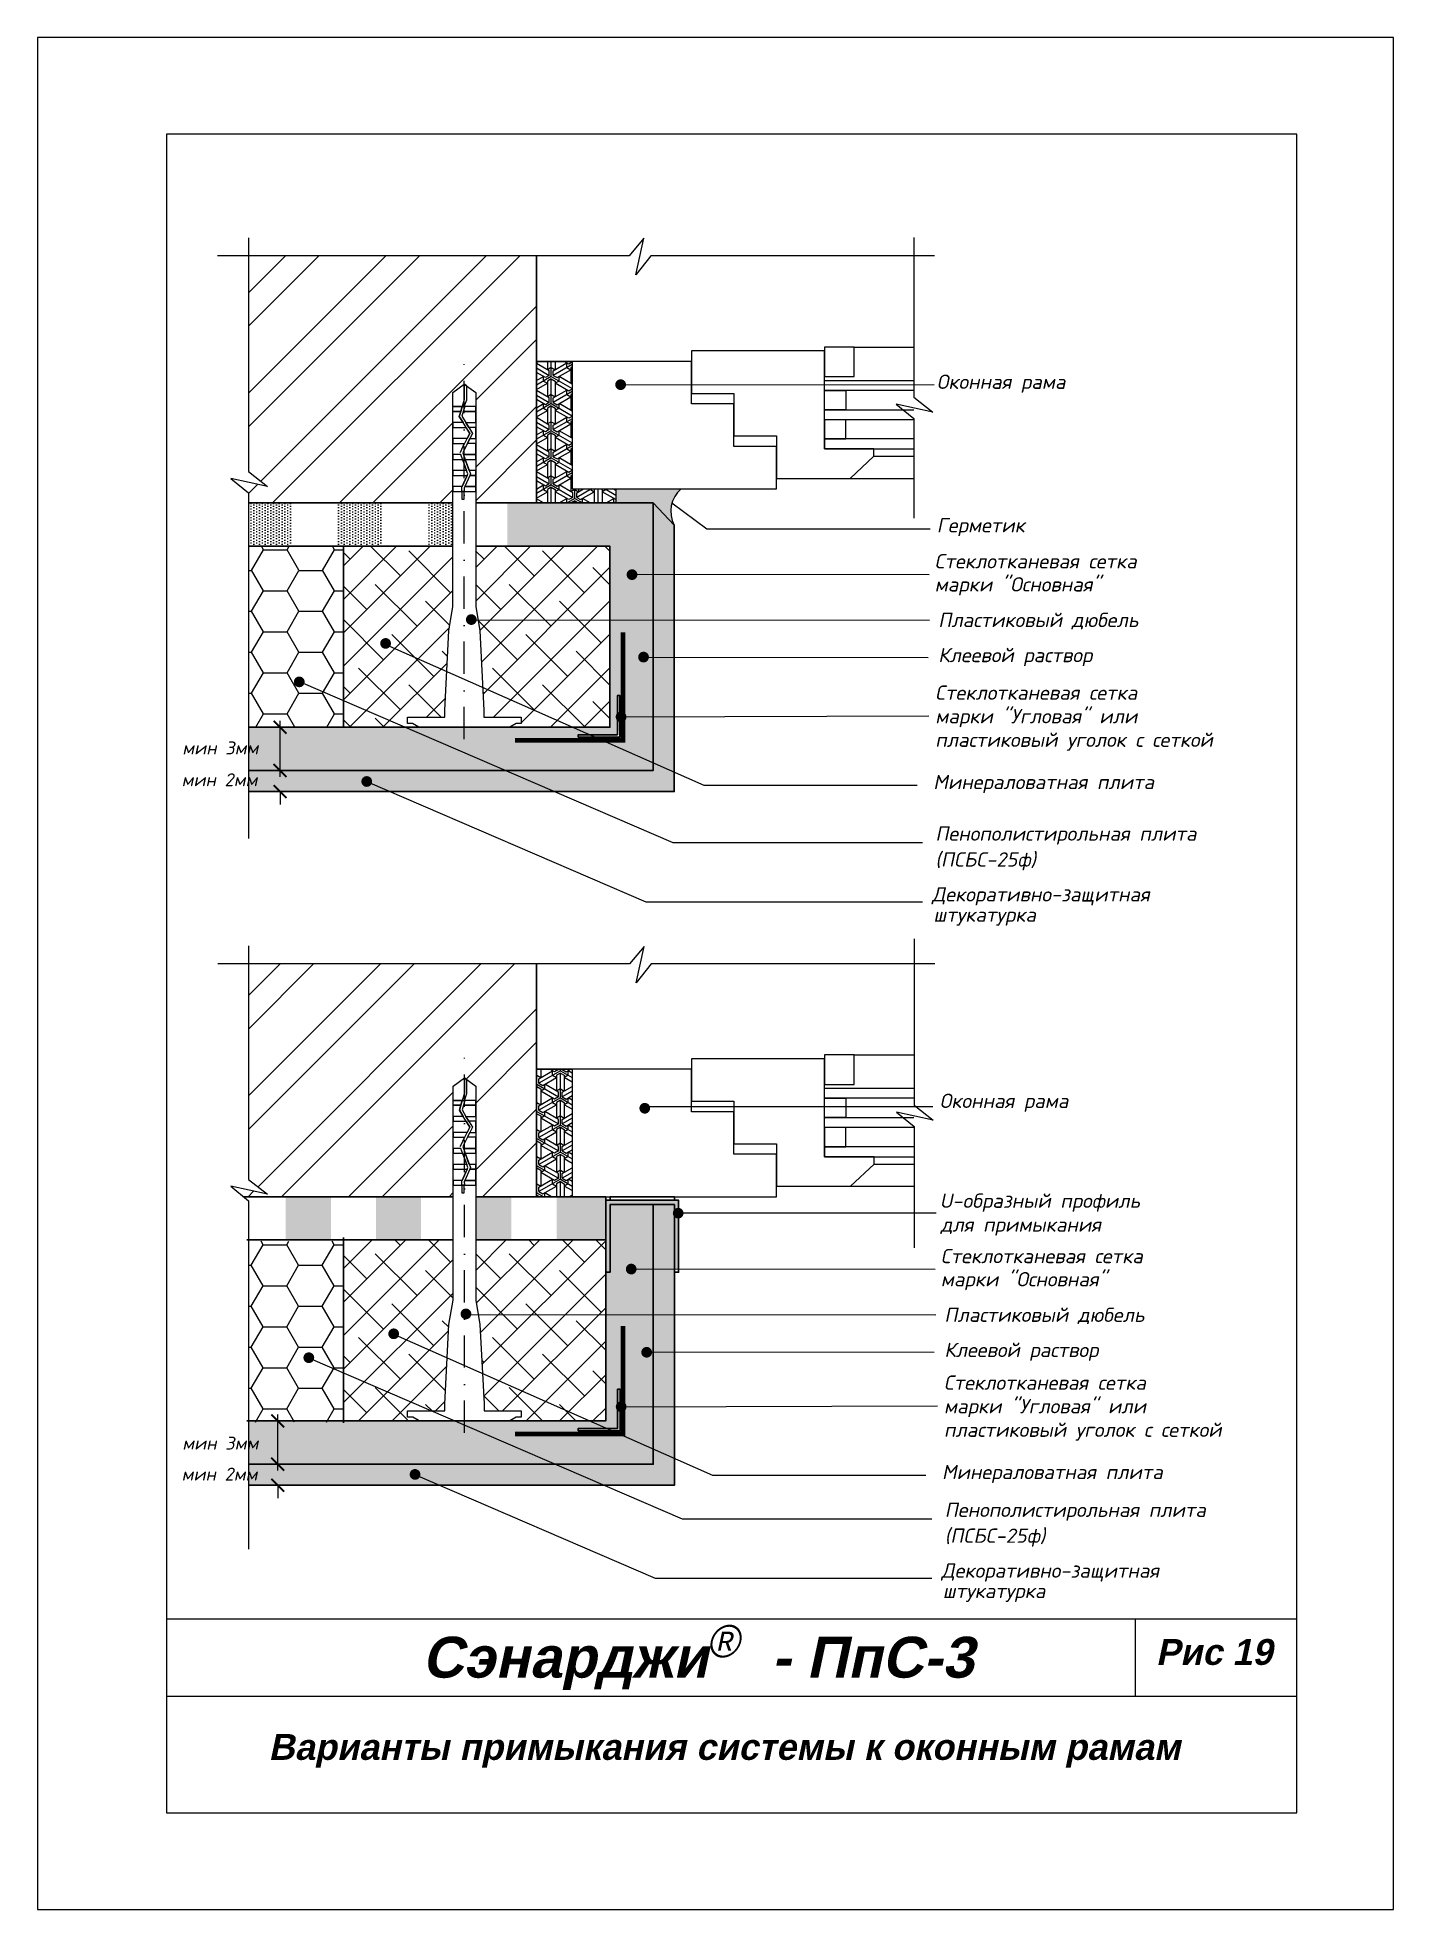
# Model space of a CAD drawing. Header units: inches. Extents: x 47 to 4151, y -1120 to 1902.
# Drawn here: x 1726.8 to 1936.8, y 1282.8 to 1572.8 of the extents above; entities that cross this region are included whole.
import ezdxf

# ---------------------------------------------------------------- set-up
doc = ezdxf.new("R2010")
doc.units = ezdxf.units.IN
doc.header["$LTSCALE"] = 10
doc.header["$MEASUREMENT"] = 0
doc.linetypes.add('DASHDOT', pattern=[1, 0.5, -0.25, 0, -0.25])
doc.linetypes.add('HIDDEN', pattern=[0.375, 0.25, -0.125])
doc.layers.add('dim', color=160, linetype='Continuous', lineweight=15)
doc.layers.add('Layer1', color=108, linetype='Continuous', lineweight=30)
for name, color, linetype in [('DUBEL', 142, 'Continuous'), ('hatch', 240, 'Continuous'), ('ndp', 242, 'Continuous'), ('ramka', 248, 'Continuous'), ('wind', 82, 'Continuous')]:
    doc.layers.add(name, color=color, linetype=linetype)
doc.layers.add('list', color=5, linetype='Continuous', plot=False)
doc.styles.add('ndp', font='ARIALBD.TTF', dxfattribs={"oblique": 12})
doc.styles.add('style2', font='romans.shx', dxfattribs={"oblique": 12})
doc.dimstyles.new('1', dxfattribs={"dimtxt": 2, "dimasz": 2, "dimexe": 1, "dimexo": 0.7, "dimgap": 2, "dimtad": 0, "dimtih": 1, "dimtoh": 1, "dimdec": 4, "dimzin": 0, "dimdsep": 46, "dimtxsty": 'style2', "dimblk": 'ARCHTICK', "dimcen": 1.5, "dimdle": 1, "dimadec": 0, "dimazin": 0, "dimtfac": 1, "dimtdec": 4, "dimtofl": 0, "dimtmove": 0, "dimatfit": 2, "dimldrblk": 'DOTSMALL', "dimfxl": 1, "dimtolj": 1, "dimtzin": 0, "dimarcsym": 0})
pattern_1 = [(270, (2231.97504, 2500.9926), (0.4375, -0.21875), [0, -0.4375])]
pattern_2 = [(45, (1679.352, 1344.2267), (-2.59221, 2.59221), []), (135, (1679.352, 1344.2267), (-7.776626, 2.59221), [9.16484, -5.4989])]
pattern_3 = [(45, (1679.352, 1344.227), (-7.77663, 7.77663), []), (45, (1684.536, 1344.227), (-7.7766, 7.7766), [])]
pattern_4 = [(270, (2346.13794, 2391.34757), (0.4375, -0.21875), [0, -0.4375])]

msp = doc.modelspace()

# ---------------------------------------------------------------- texts
at = {"layer": 'ndp', "oblique": 12}
for s, height, style, p in [('Оконная рама', 2.21386006, 'style2', (1866.105563, 1518.377335)), ('Герметик', 2.2138601, 'style2', (1866.105563, 1496.159419)), ('Стеклотканевая сетка', 2.21386006, 'style2', (1865.780172, 1490.576129)), ('марки "Основная"', 2.21386006, 'style2', (1865.780172, 1486.991784)), ('Пластиковый дюбель', 2.21386006, 'style2', (1866.335112, 1481.482098)), ('Клеевой раствор', 2.21386006, 'style2', (1866.335112, 1476.039941)), ('Стеклотканевая сетка', 2.21386006, 'style2', (1865.868747, 1470.221533)), ('марки "Угловая" или', 2.21386006, 'style2', (1865.868747, 1466.570907)), ('пластиковый уголок с сеткой', 2.21386006, 'style2', (1865.868747, 1462.920281)), ('Минераловатная плита', 2.21386006, 'style2', (1865.566683, 1456.375214)), ('Пенополистирольная плита', 2.21386006, 'style2', (1865.889428, 1448.390056)), ('(ПСБС-25ф)', 2.2138601, 'style2', (1865.889428, 1444.379807)), ('Декоративно-защитная', 2.21386006, 'style2', (1865.362234, 1438.975706)), ('штукатурка', 2.2138601, 'style2', (1865.589004, 1435.828359)), ('Оконная рама', 2.21386006, 'style2', (1866.558511, 1406.986192)), ('U-образный профиль ', 2.21386006, 'style2', (1866.558511, 1391.513647)), ('для примыкания', 2.21386006, 'style2', (1866.700244, 1387.823786)), ('Стеклотканевая сетка', 2.21386006, 'style2', (1866.725752, 1382.942263)), ('марки "Основная"', 2.21386006, 'style2', (1866.725752, 1379.357918)), ('Пластиковый дюбель', 2.21386006, 'style2', (1867.280693, 1373.848232)), ('Клеевой раствор', 2.21386006, 'style2', (1867.280693, 1368.406076)), ('Стеклотканевая сетка', 2.21386006, 'style2', (1867.215217, 1363.339579)), ('марки "Угловая" или', 2.21386006, 'style2', (1867.215217, 1359.688953)), ('пластиковый уголок с сеткой', 2.21386006, 'style2', (1867.215217, 1356.038328)), ('Минераловатная плита', 2.21386006, 'style2', (1866.913152, 1349.493261)), ('Пенополистирольная плита', 2.21386006, 'style2', (1867.339698, 1343.63745)), ('(ПСБС-25ф)', 2.2138601, 'style2', (1867.339698, 1339.627201)), ('Декоративно-защитная', 2.21386006, 'style2', (1866.812504, 1334.2231)), ('штукатурка', 2.2138601, 'style2', (1867.039274, 1331.075752)), ('Сэнарджи    - ПпС-3', 6.33260053, 'ndp', (1786.423232, 1318.743224)), ('Рис 19', 4, 'ndp', (1900.049942, 1320.720938)), ('Варианты примыкания системы к оконным рамам', 4, 'ndp', (1762.631129, 1306.004865))]:
    msp.add_text(s, height=height, dxfattribs=dict(at, style=style)).set_placement(p)
at = {"layer": 'ndp', "insert": (1830.486035, 1326.882309), "char_height": 5, "attachment_point": 1, "style": 'style2'}
msp.add_mtext('{\\fCentury Gothic|b0|i0|c204|p32;®}', dxfattribs=at)

# ---------------------------------------------------------------- blocks, each defined once
blk = doc.blocks.new('_ArchTick')
at = {"layer": 'DUBEL', "color": 0, "const_width": 0.15}
blk.add_lwpolyline([(-0.5, -0.5), (0.5, 0.5)], dxfattribs=at)
blk = doc.blocks.new('*D208')
at = {"layer": 'Defpoints', "color": 0}
for p in [(1764.42, 1465.97), (1765.53, 1465.97), (1766.08, 1459.27)]:
    blk.add_point(p, dxfattribs=at)
at = {"layer": 'dim', "color": 0, "lineweight": -2}
for p, q in [((1764.83, 1465.97), (1763.42, 1465.97)), ((1764.42, 1458.27), (1764.42, 1466.97)), ((1765.38, 1459.27), (1763.42, 1459.27))]:
    blk.add_line(p, q, dxfattribs=at)
at = {"layer": 'dim', "color": 0, "lineweight": -2, "xscale": 2, "yscale": 2, "zscale": 2}
for p, rotation in [((1764.42, 1465.97), 90), ((1764.42, 1459.27), 270)]:
    blk.add_blockref('_ArchTick', p, dxfattribs=dict(at, rotation=rotation))
at = {"layer": 'dim', "color": 0, "insert": (1755.17, 1462.76), "char_height": 2, "attachment_point": 5, "style": 'style2'}
blk.add_mtext('\\A1;{\\fRomanS|b0|i0|c204|p2;мин 3мм}', dxfattribs=at)
blk = doc.blocks.new('_DotSmall')
at = {"layer": 'DUBEL', "color": 0, "const_width": 0.5}
blk.add_lwpolyline([(-0.0625, 0, 1), (0.0625, 0, 1)], format="xyb", close=True, dxfattribs=at)
blk = doc.blocks.new('*D209')
at = {"layer": 'Defpoints', "color": 0}
for p in [(1766.08, 1459.27), (1764.42, 1456.01), (1766.19, 1456.01)]:
    blk.add_point(p, dxfattribs=at)
at = {"layer": 'dim', "color": 0, "lineweight": -2}
for p, q in [((1765.38, 1459.27), (1763.42, 1459.27)), ((1764.42, 1459.27), (1764.42, 1461.27)), ((1765.49, 1456.01), (1763.42, 1456.01)), ((1764.42, 1456.01), (1764.42, 1454.01))]:
    blk.add_line(p, q, dxfattribs=at)
at = {"layer": 'dim', "color": 0, "lineweight": -2, "xscale": 2, "yscale": 2, "zscale": 2}
for p, rotation in [((1764.42, 1459.27), 270), ((1764.42, 1456.01), 90)]:
    blk.add_blockref('_ArchTick', p, dxfattribs=dict(at, rotation=rotation))
at = {"layer": 'dim', "color": 0, "insert": (1755.04, 1457.83), "char_height": 2, "attachment_point": 5, "style": 'style2'}
blk.add_mtext('\\A1;{\\fRomanS|b0|i0|c204|p2;мин 2мм}', dxfattribs=at)
blk = doc.blocks.new('*D210')
at = {"layer": 'Defpoints', "color": 0}
for p in [(1764.05, 1358.51), (1765.15, 1358.51), (1765.71, 1351.81)]:
    blk.add_point(p, dxfattribs=at)
at = {"layer": 'dim', "color": 0, "lineweight": -2}
for p, q in [((1764.45, 1358.51), (1763.05, 1358.51)), ((1764.05, 1350.81), (1764.05, 1359.51)), ((1765.01, 1351.81), (1763.05, 1351.81))]:
    blk.add_line(p, q, dxfattribs=at)
at = {"layer": 'dim', "color": 0, "lineweight": -2, "xscale": 2, "yscale": 2, "zscale": 2}
for p, rotation in [((1764.05, 1358.51), 90), ((1764.05, 1351.81), 270)]:
    blk.add_blockref('_ArchTick', p, dxfattribs=dict(at, rotation=rotation))
at = {"layer": 'dim', "color": 0, "insert": (1755.17, 1355.07), "char_height": 2, "attachment_point": 5, "style": 'style2'}
blk.add_mtext('\\A1;{\\fRomanS|b0|i0|c204|p2;мин 3мм}', dxfattribs=at)
blk = doc.blocks.new('*D211')
at = {"layer": 'Defpoints', "color": 0}
for p in [(1765.71, 1351.81), (1764.05, 1348.55), (1765.82, 1348.55)]:
    blk.add_point(p, dxfattribs=at)
at = {"layer": 'dim', "color": 0, "lineweight": -2}
for p, q in [((1765.01, 1351.81), (1763.05, 1351.81)), ((1764.05, 1351.81), (1764.05, 1353.81)), ((1765.12, 1348.55), (1763.05, 1348.55)), ((1764.05, 1348.55), (1764.05, 1346.55))]:
    blk.add_line(p, q, dxfattribs=at)
at = {"layer": 'dim', "color": 0, "lineweight": -2, "xscale": 2, "yscale": 2, "zscale": 2}
for p, rotation in [((1764.05, 1351.81), 270), ((1764.05, 1348.55), 90)]:
    blk.add_blockref('_ArchTick', p, dxfattribs=dict(at, rotation=rotation))
at = {"layer": 'dim', "color": 0, "insert": (1755.04, 1350.27), "char_height": 2, "attachment_point": 5, "style": 'style2'}
blk.add_mtext('\\A1;{\\fRomanS|b0|i0|c204|p2;мин 2мм}', dxfattribs=at)

# ---------------------------------------------------------------- dimensions: what is measured, and where the dimension line sits
at = {"layer": 'dim'}
for base, p1, p2, text, picture, middle in [((1764.424968, 1465.968723), (1766.078236, 1459.270525), (1765.527745, 1465.968723), '{\\fRomanS|b0|i0|c204|p2;мин 3мм}', '*D208', (1755.171654, 1462.757438)), ((1764.424968, 1456.009978), (1766.078236, 1459.270525), (1766.188454, 1456.009978), '{\\fRomanS|b0|i0|c204|p2;мин 2мм}', '*D209', (1755.041689, 1457.828802)), ((1764.052018, 1358.506415), (1765.705285, 1351.808217), (1765.154794, 1358.506415), '{\\fRomanS|b0|i0|c204|p2;мин 3мм}', '*D210', (1755.171654, 1355.065662)), ((1764.052018, 1348.54767), (1765.705285, 1351.808217), (1765.815503, 1348.54767), '{\\fRomanS|b0|i0|c204|p2;мин 2мм}', '*D211', (1755.041689, 1350.26672))]:
    dim = msp.add_linear_dim(base=base, p1=p1, p2=p2, angle=270, text=text, dimstyle='1', override={"dimtmove": 2}, dxfattribs=at)
    dim.commit()
    dim.dimension.update_dxf_attribs({"geometry": picture, "text_midpoint": middle, "dimtype": 160})

# ---------------------------------------------------------------- hatches: boundary and pattern name
at = {"layer": 'dim'}
msp.add_hatch(color=1, dxfattribs=at).paths.add_polyline_path([(1826.142225, 1392.690599), (1814.853589, 1392.690599), (1814.853589, 1381.540357), (1815.518535, 1381.540357), (1815.518535, 1392.025654), (1825.47728, 1392.025654), (1825.47728, 1382.039163), (1826.142225, 1382.038509), (1826.142225, 1390.282641, -0.0446592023), (1826.068515, 1390.276044, -1), (1826.068515, 1391.106241, -0.0446592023), (1826.142225, 1391.099645)])
at = {"layer": 'hatch'}
h = msp.add_hatch(dxfattribs=at)
h.set_pattern_fill('ANSI32', color=256, scale=29.327494, style=0)
h.set_pattern_definition(pattern_3)
h.paths.add_polyline_path([(1791.191215, 1500.703383), (1791.191215, 1502.502277), (1791.191215, 1503.237548), (1791.191215, 1504.981312), (1791.191215, 1505.716582), (1791.191215, 1507.460346), (1791.191215, 1508.195617), (1791.191215, 1509.939381), (1791.191215, 1510.674651), (1791.191215, 1512.418416), (1791.191215, 1513.153686), (1791.191215, 1514.89745), (1791.191215, 1515.63272), (1791.191215, 1517.828229), (1792.948988, 1519.095199), (1793.322114, 1518.826256), (1794.70676, 1517.828229), (1794.70676, 1515.63272), (1794.70676, 1513.153686), (1794.70676, 1512.418416), (1794.70676, 1510.674651), (1794.70676, 1509.939381), (1794.70676, 1507.460346), (1794.70676, 1505.716582), (1794.70676, 1503.237548), (1794.70676, 1502.502277), (1794.70676, 1500.703383), (1804.110981, 1500.703383), (1804.110981, 1522.640905), (1804.110981, 1538.997213), (1759.511623, 1538.997213), (1759.511623, 1505.573639), (1762.45061, 1503.257368), (1756.788091, 1504.495515), (1759.511623, 1502.257328), (1759.511623, 1500.703383)])
h = msp.add_hatch(dxfattribs=at)
h.set_pattern_fill('ESCHER', color=256, scale=3.5, angle=-90, style=0)
h.set_pattern_definition([(330, (2231.975, 2500.9926), (-9e-10, 4.2), [3.85, -0.35]), (90, (2231.975, 2500.9926), (-3.637307, -2.1), [3.85, -0.35]), (210, (2231.975, 2500.9926), (-9e-10, -4.2), [3.85, -0.35]), (330, (2231.975, 2500.6426), (-9e-10, 4.2), [0.7, -3.5]), (210, (2231.975, 2500.6426), (-9e-10, -4.2), [0.7, -3.5]), (330, (2232.278, 2501.1676), (-9e-10, 4.2), [0.7, -3.5]), (90, (2232.278, 2501.1676), (-3.637307, -2.1), [0.7, -3.5]), (210, (2231.672, 2501.1676), (-9e-10, -4.2), [0.7, -3.5]), (90, (2231.672, 2501.1676), (-3.637307, -2.1), [0.7, -3.5]), (330, (2231.975, 2502.3926), (-9e-10, 4.2), [0.7, -3.5]), (210, (2231.975, 2502.3926), (-9e-10, -4.2), [0.7, -3.5]), (330, (2230.7626, 2500.2926), (-9e-10, 4.2), [0.7, -3.5]), (90, (2230.7626, 2500.2926), (-3.637307, -2.1), [0.7, -3.5]), (210, (2233.1875, 2500.2926), (-9e-10, -4.2), [0.7, -3.5]), (90, (2233.1875, 2500.2926), (-3.637307, -2.1), [0.7, -3.5]), (270, (2232.5813, 2500.2926), (3.637307, 2.1), [2.45, -1.75]), (270, (2231.3688, 2500.2926), (3.637307, 2.1), [2.45, -1.75]), (30, (2232.8844, 2500.8176), (9e-10, 4.2), [2.45, -1.75]), (30, (2232.278, 2501.8676), (9e-10, 4.2), [2.45, -1.75]), (150, (2231.672, 2501.8676), (-3.637307, -2.1), [2.45, -1.75]), (150, (2231.0657, 2500.8176), (-3.637307, -2.1), [2.45, -1.75])])
h.paths.add_polyline_path([(1816.391232, 1500.703383), (1816.391232, 1502.886096), (1809.645864, 1502.886096), (1809.645864, 1522.640905), (1804.110981, 1522.640905), (1804.110981, 1500.703383)])
msp.add_hatch(color=256, dxfattribs=at).paths.add_polyline_path([(1825.459994, 1497.276066, -0.35513336), (1826.525643, 1502.886096), (1816.391232, 1502.886096), (1816.391232, 1500.703383), (1822.199447, 1500.703383)])
h = msp.add_hatch(dxfattribs=at)
h.set_pattern_fill('DOTS', color=256, scale=7, angle=-90, style=0)
h.set_pattern_definition(pattern_1)
h.paths.add_polyline_path([(1822.199447, 1459.270525), (1822.199447, 1500.703383), (1799.635631, 1500.703383), (1799.635631, 1494.005185), (1815.501249, 1494.005185), (1815.501249, 1465.968723), (1793.071275, 1465.968723), (1759.511623, 1465.968723), (1759.511623, 1459.270525)])
h.paths.add_polyline_path([(1810.587788, 1464.429498), (1810.587788, 1464.814305), (1816.655668, 1464.814305), (1816.655668, 1470.882185), (1817.040474, 1470.882185), (1817.040474, 1464.429498)], flags=16)
h = msp.add_hatch(dxfattribs=at)
h.set_pattern_fill('AR-CONC', color=256, scale=0.293275, angle=-90, style=0)
h.set_pattern_definition([(320, (2231.975, 2500.9926), (-0.1840363, -2.1035444), [0.2199562, -2.4195183]), (265, (2231.975, 2500.9926), (2.205991, 0.406923), [0.175965, -1.9356146]), (10.4514, (2231.9597, 2500.8173), (2.0219534, -1.696623), [0.186934, -2.056274]), (316.1842, (2232.5616, 2500.9926), (-0.485426, -3.1299506), [0.329934, -3.629277]), (6.6356, (2232.521, 2500.7318), (2.856844, -2.7411315), [0.280401, -3.084411]), (261.1842, (2232.5616, 2500.9926), (2.856846, -2.741129), [0.263947, -2.903422]), (291, (2232.415, 2500.6993), (-1.1807803, -1.7505788), [0.2199562, -2.4195183]), (236, (2232.415, 2500.6993), (2.1266834, -0.713583), [0.175965, -1.9356146]), (341.4514, (2232.3165, 2500.5534), (0.945901, -2.4641624), [0.186934, -2.056274]), (307.5, (2231.975, 2500.9926), (0.97629425, -0.0356618), [0, -1.9121526, 0, -1.9649421, 0, -1.9429465]), (277.5, (2231.975, 2500.9926), (1.1567107, -0.771517), [0, -1.1203103, 0, -1.8681614, 0, -0.7405192]), (237.5, (2231.975, 2501.6466), (-0.0661478, -1.56556743), [0, -0.7331874, 0, -2.2875445, 0, -3.0353956]), (227.5, (2231.975, 2501.9399), (0.2935828, -1.7103389), [0, -0.9531436, 0, -1.5191642, 0, -2.1555708])])
h.paths.add_polyline_path([(1825.459994, 1497.276066), (1822.199447, 1500.703383), (1822.199447, 1459.270525), (1759.511623, 1459.270525), (1759.511623, 1456.009978), (1825.459994, 1456.009978)])
h = msp.add_hatch(dxfattribs=at)
h.set_pattern_fill('DOTS', color=256, scale=7, angle=-90, style=0)
h.set_pattern_definition(pattern_1)
h.paths.add_polyline_path([(1791.191215, 1494.005185), (1791.191215, 1500.703383), (1787.050457, 1500.703383), (1787.050457, 1494.005185)])
h.paths.add_polyline_path([(1780.063568, 1494.005185), (1780.063568, 1500.703383), (1773.076679, 1500.703383), (1773.076679, 1494.005185)])
h.paths.add_polyline_path([(1766.08979, 1494.005185), (1766.08979, 1500.703383), (1759.511623, 1500.703383), (1759.511623, 1494.005185)])
h = msp.add_hatch(dxfattribs=at)
h.set_pattern_fill('HONEY', color=1, scale=29.327494, style=0)
h.set_pattern_definition([(0, (1679.352, 1344.2267), (5.498905, 3.174794), [3.66594, -7.33187]), (120, (1679.352, 1344.2267), (-5.498905, 3.174794), [3.66594, -7.33187]), (60, (1679.352, 1344.2267), (1e-08, 6.34959), [-7.33187, 3.66594])])
h.paths.add_polyline_path([(1774.242192, 1494.005185), (1759.511623, 1494.005185), (1759.511623, 1465.968723), (1774.242192, 1465.968723), (1774.242192, 1470.089882), (1767.788768, 1472.873185, -0.3293194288), (1767.391996, 1472.580067, -1), (1767.391996, 1473.410264, -0.5045292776), (1767.788768, 1472.873185), (1774.242192, 1470.089882)])
h = msp.add_hatch(dxfattribs=at)
h.set_pattern_fill('ANSI38', color=256, scale=29.327494, style=0)
h.set_pattern_definition(pattern_2)
h.paths.add_polyline_path([(1774.242192, 1465.968723), (1784.14675, 1465.968723), (1784.14675, 1467.526194), (1789.854908, 1467.526194), (1790.553764, 1480.918248), (1791.191215, 1484.65738), (1791.191215, 1494.005185), (1774.242192, 1494.005185)])
h.paths.add_polyline_path([(1796.043067, 1467.526194), (1801.751225, 1467.526194), (1801.751225, 1465.968723), (1815.501249, 1465.968723), (1815.501249, 1494.005185), (1799.635631, 1494.005185), (1794.70676, 1494.005185), (1794.70676, 1484.65738), (1795.344211, 1480.918248)])
h = msp.add_hatch(dxfattribs=at)
h.set_pattern_fill('ANSI32', color=256, scale=29.327494, style=0)
h.set_pattern_definition(pattern_3)
h.paths.add_polyline_path([(1791.208501, 1393.241075), (1791.208501, 1395.039969), (1791.208501, 1395.775239), (1791.208501, 1397.519004), (1791.208501, 1398.254274), (1791.208501, 1399.998038), (1791.208501, 1400.733309), (1791.208501, 1402.477073), (1791.208501, 1403.212343), (1791.208501, 1404.956107), (1791.208501, 1405.691378), (1791.208501, 1407.435142), (1791.208501, 1408.170412), (1791.208501, 1410.365921), (1792.966273, 1411.632891), (1793.339399, 1411.363948), (1794.724046, 1410.365921), (1794.724046, 1408.170412), (1794.724046, 1405.691378), (1794.724046, 1404.956107), (1794.724046, 1403.212343), (1794.724046, 1402.477073), (1794.724046, 1399.998038), (1794.724046, 1398.254274), (1794.724046, 1395.775239), (1794.724046, 1395.039969), (1794.724046, 1393.241075), (1804.128266, 1393.241075), (1804.128266, 1412.995883), (1804.128266, 1429.352192), (1759.528908, 1429.352192), (1759.528908, 1395.928617), (1762.467896, 1393.612346), (1756.805376, 1394.850494), (1758.763793, 1393.241075)])
h = msp.add_hatch(dxfattribs=at)
h.set_pattern_fill('ESCHER', color=256, scale=3.5, angle=-90, style=0)
h.set_pattern_definition([(330, (2346.138, 2391.3476), (-9e-10, 4.2), [3.85, -0.35]), (90, (2346.138, 2391.3476), (-3.637307, -2.1), [3.85, -0.35]), (210, (2346.138, 2391.3476), (-9e-10, -4.2), [3.85, -0.35]), (330, (2346.138, 2390.9976), (-9e-10, 4.2), [0.7, -3.5]), (210, (2346.138, 2390.9976), (-9e-10, -4.2), [0.7, -3.5]), (330, (2346.441, 2391.5226), (-9e-10, 4.2), [0.7, -3.5]), (90, (2346.441, 2391.5226), (-3.637307, -2.1), [0.7, -3.5]), (210, (2345.835, 2391.5226), (-9e-10, -4.2), [0.7, -3.5]), (90, (2345.835, 2391.5226), (-3.637307, -2.1), [0.7, -3.5]), (330, (2346.138, 2392.7476), (-9e-10, 4.2), [0.7, -3.5]), (210, (2346.138, 2392.7476), (-9e-10, -4.2), [0.7, -3.5]), (330, (2344.9255, 2390.6476), (-9e-10, 4.2), [0.7, -3.5]), (90, (2344.9255, 2390.6476), (-3.637307, -2.1), [0.7, -3.5]), (210, (2347.3504, 2390.6476), (-9e-10, -4.2), [0.7, -3.5]), (90, (2347.3504, 2390.6476), (-3.637307, -2.1), [0.7, -3.5]), (270, (2346.744, 2390.6476), (3.637307, 2.1), [2.45, -1.75]), (270, (2345.5317, 2390.6476), (3.637307, 2.1), [2.45, -1.75]), (30, (2347.0473, 2391.1726), (9e-10, 4.2), [2.45, -1.75]), (30, (2346.441, 2392.2226), (9e-10, 4.2), [2.45, -1.75]), (150, (2345.835, 2392.2226), (-3.637307, -2.1), [2.45, -1.75]), (150, (2345.2286, 2391.1726), (-3.637307, -2.1), [2.45, -1.75])])
h.paths.add_polyline_path([(1809.663149, 1412.995883), (1804.128266, 1412.995883), (1804.128266, 1393.241075), (1809.663149, 1393.241075)])
h = msp.add_hatch(dxfattribs=at)
h.set_pattern_fill('DOTS', color=256, scale=7, angle=-90, style=0)
h.set_pattern_definition(pattern_4)
h.paths.add_polyline_path([(1818.867634, 1355.157316), (1818.867634, 1392.025654), (1815.518535, 1392.025654), (1815.518535, 1381.540357), (1814.853589, 1381.540357), (1814.853589, 1358.506415), (1793.088561, 1358.506415), (1759.528908, 1358.506415), (1759.528908, 1355.157316)])
h.paths.add_polyline_path([(1810.605073, 1356.96719), (1810.605073, 1357.351996), (1816.672953, 1357.351996), (1816.672953, 1363.419877), (1817.057759, 1363.419877), (1817.057759, 1356.96719)], flags=17)
h.paths.add_polyline_path([(1822.216733, 1351.808217), (1822.216733, 1392.025654), (1818.867634, 1392.025654), (1818.867634, 1355.157316), (1759.528908, 1355.157316), (1759.528908, 1351.808217)])
h = msp.add_hatch(dxfattribs=at)
h.set_pattern_fill('AR-CONC', color=256, scale=0.293275, angle=-90, style=0)
h.set_pattern_definition([(320, (2346.138, 2391.3476), (-0.1840363, -2.1035444), [0.2199562, -2.4195183]), (265, (2346.138, 2391.3476), (2.205991, 0.406923), [0.175965, -1.9356146]), (10.4514, (2346.1226, 2391.1723), (2.0219534, -1.696623), [0.186934, -2.056274]), (316.1842, (2346.7245, 2391.3476), (-0.485426, -3.1299506), [0.329934, -3.629277]), (6.6356, (2346.684, 2391.0867), (2.8568436, -2.7411315), [0.280401, -3.084411]), (261.1842, (2346.7245, 2391.3476), (2.856846, -2.741129), [0.2639474, -2.903422]), (291, (2346.5778, 2391.0543), (-1.1807803, -1.7505788), [0.2199562, -2.4195183]), (236, (2346.5778, 2391.0543), (2.1266834, -0.713583), [0.175965, -1.9356146]), (341.4514, (2346.4794, 2390.9084), (0.945901, -2.4641624), [0.186934, -2.056274]), (307.5, (2346.1379, 2391.3476), (0.97629425, -0.0356618), [0, -1.9121526, 0, -1.9649421, 0, -1.9429465]), (277.5, (2346.1379, 2391.3476), (1.1567107, -0.771517), [0, -1.1203103, 0, -1.8681614, 0, -0.7405192]), (237.5, (2346.1379, 2392.0016), (-0.0661478, -1.56556743), [0, -0.7331874, 0, -2.2875445, 0, -3.0353956]), (227.5, (2346.138, 2392.2948), (0.2935828, -1.7103389), [0, -0.9531436, 0, -1.5191642, 0, -2.1555708])])
h.paths.add_polyline_path([(1825.47728, 1348.54767), (1825.47728, 1391.18139), (1825.47728, 1392.025654), (1822.216733, 1392.025654), (1822.216733, 1351.808217), (1759.528908, 1351.808217), (1759.528908, 1348.54767)])
h = msp.add_hatch(dxfattribs=at)
h.set_pattern_fill('DOTS', color=256, scale=7, angle=-90, style=0)
h.set_pattern_definition(pattern_4)
h.paths.add_polyline_path([(1814.853589, 1386.542877), (1814.853589, 1392.690599), (1814.853589, 1393.241075), (1807.225712, 1393.241075), (1807.225712, 1386.542877)])
h.paths.add_polyline_path([(1800.238823, 1386.542877), (1800.238823, 1393.241075), (1794.724046, 1393.241075), (1794.724046, 1386.542877)])
h.paths.add_polyline_path([(1786.265045, 1386.542877), (1786.265045, 1393.241075), (1779.278156, 1393.241075), (1779.278156, 1386.542877)])
h.paths.add_polyline_path([(1772.291267, 1386.542877), (1772.291267, 1393.241075), (1765.304378, 1393.241075), (1765.304378, 1386.542877)])
h = msp.add_hatch(dxfattribs=at)
h.set_pattern_fill('HONEY', color=1, scale=29.327494, style=0)
h.set_pattern_definition([(0, (1679.3033, 1236.5792), (5.498905, 3.174794), [3.66594, -7.33187]), (120, (1679.3033, 1236.5792), (-5.498905, 3.174794), [3.66594, -7.33187]), (60, (1679.3033, 1236.5792), (1e-08, 6.34959), [-7.33187, 3.66594])])
h.paths.add_polyline_path([(1774.193613, 1386.357646), (1759.463044, 1386.357646), (1759.463044, 1358.321184), (1774.193613, 1358.321184), (1774.193613, 1362.442343), (1767.740189, 1365.225646, -0.3293194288), (1767.343417, 1364.932528, -1), (1767.343417, 1365.762725, -0.5045292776), (1767.740189, 1365.225646), (1774.193613, 1362.442343)])
h = msp.add_hatch(dxfattribs=at)
h.set_pattern_fill('ANSI38', color=256, scale=29.327494, style=0)
h.set_pattern_definition(pattern_2)
h.paths.add_polyline_path([(1796.060352, 1360.063886), (1801.76851, 1360.063886), (1801.76851, 1358.506415), (1814.853589, 1358.506415), (1814.853589, 1381.540357), (1814.853589, 1386.542877), (1794.724046, 1386.542877), (1794.724046, 1377.195072), (1795.361497, 1373.45594)])
h.paths.add_polyline_path([(1774.259477, 1358.506415), (1784.164036, 1358.506415), (1784.164036, 1360.063886), (1789.872194, 1360.063886), (1790.571049, 1373.45594), (1791.208501, 1377.195072), (1791.208501, 1386.542877), (1774.259477, 1386.542877)])
at = {"layer": 'Layer1'}
h = msp.add_hatch(color=256, dxfattribs=at)
h.paths.add_polyline_path([(1816.838078, 1465.428105, -0.1280229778), (1817.040474, 1465.375419), (1817.040474, 1470.882185), (1816.655668, 1470.882185), (1816.655668, 1465.385878, -0.1142364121)])
h.paths.add_polyline_path([(1817.040474, 1464.429498), (1817.040474, 1464.553939), (1817.005536, 1464.633184, -0.104186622), (1816.838078, 1464.597907, -0.2745093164), (1816.473627, 1464.814305), (1810.587788, 1464.814305), (1810.587788, 1464.429498)])
msp.add_hatch(color=256, dxfattribs=at).paths.add_polyline_path([(1810.605073, 1356.96719), (1810.605073, 1357.351996), (1816.672953, 1357.351996), (1816.672953, 1363.419877), (1817.057759, 1363.419877), (1817.057759, 1356.96719)])

# ---------------------------------------------------------------- linework, layer by layer
at = {"layer": 'DUBEL', "linetype": 'DASHDOT'}
for p, q in [((1792.948988, 1464.126075), (1792.948988, 1523.164494)), ((1792.966273, 1356.663767), (1792.966273, 1415.702186))]:
    msp.add_line(p, q, dxfattribs=at)
at = {"layer": 'DUBEL'}
for points in [[(1795.987125, 1468.598205), (1795.987125, 1467.526194), (1801.751225, 1467.526194), (1801.751225, 1466.562914), (1800.957068, 1466.562914), (1799.973682, 1465.968723), (1785.924293, 1465.968723), (1784.940907, 1466.562914), (1784.14675, 1466.562914), (1784.14675, 1467.526194), (1789.910851, 1467.526194), (1789.910851, 1468.598205), (1790.553764, 1480.918248), (1791.191215, 1484.65738), (1791.191215, 1502.502277), (1792.557509, 1502.502277), (1792.557509, 1501.284662), (1792.930635, 1501.284662), (1792.930635, 1502.502277), (1792.557509, 1502.502277), (1794.70676, 1502.502277), (1794.70676, 1503.237548), (1793.00532, 1503.237548), (1792.930635, 1503.070913), (1792.948988, 1502.502277), (1792.557509, 1502.502277), (1792.557509, 1503.150706), (1792.596431, 1503.237548), (1791.191215, 1503.237548), (1791.191215, 1502.502277), (1791.191215, 1504.981312), (1793.377978, 1504.981312), (1792.596431, 1503.237548), (1793.489435, 1505.229992), (1793.311036, 1505.716582), (1791.191215, 1505.716582), (1791.191215, 1504.981312), (1791.191215, 1507.460346), (1792.671717, 1507.460346), (1793.311036, 1505.716582), (1792.402143, 1508.195617), (1791.191215, 1508.195617), (1791.191215, 1507.460346), (1791.191215, 1509.939381), (1792.948988, 1509.939381), (1792.289815, 1508.501995), (1793.390195, 1510.674651), (1791.191215, 1510.674651), (1791.191215, 1509.939381), (1791.191215, 1512.418416), (1792.948988, 1512.418416), (1793.205573, 1512.418416), (1793.79314, 1511.47025), (1793.390195, 1510.674651), (1793.79314, 1511.47025), (1792.749935, 1513.153686), (1791.191215, 1513.153686), (1791.191215, 1512.418416), (1791.191215, 1514.89745), (1792.405693, 1514.89745), (1792.167924, 1514.092887), (1792.749935, 1513.153686), (1792.167924, 1514.092887), (1792.405693, 1514.89745), (1791.191215, 1514.89745), (1791.191215, 1515.63272), (1792.622984, 1515.63272), (1792.405693, 1514.89745), (1792.622984, 1515.63272), (1791.191215, 1515.63272), (1791.191215, 1517.828229), (1792.948988, 1519.095199), (1792.948988, 1516.735853), (1792.622984, 1515.63272), (1792.948988, 1515.63272), (1793.322114, 1516.681873), (1793.322114, 1518.826256), (1792.948988, 1519.095199), (1794.70676, 1517.828229), (1794.70676, 1515.63272), (1793.012063, 1515.63272), (1792.794772, 1514.89745), (1794.70676, 1514.89745), (1792.948988, 1514.89745), (1792.794772, 1514.89745), (1792.57311, 1514.14739), (1793.188896, 1513.153686), (1794.70676, 1513.153686), (1794.70676, 1515.63272), (1794.70676, 1512.418416), (1793.644534, 1512.418416), (1793.188896, 1513.153686), (1794.220705, 1511.488639), (1793.808447, 1510.674651), (1794.70676, 1510.674651), (1794.70676, 1512.418416), (1794.70676, 1509.939381), (1793.436057, 1509.939381), (1793.808447, 1510.674651), (1792.695979, 1508.478127), (1793.06913, 1507.460346), (1794.70676, 1507.460346), (1794.70676, 1509.939381), (1794.70676, 1508.195617), (1792.948988, 1508.195617), (1792.799556, 1508.195617), (1794.70676, 1508.195617), (1794.70676, 1505.716582), (1793.708449, 1505.716582), (1793.06913, 1507.460346), (1793.892012, 1505.215908), (1793.786867, 1504.981312), (1794.70676, 1504.981312), (1793.786867, 1504.981312), (1793.00532, 1503.237548), (1794.70676, 1503.237548), (1794.70676, 1505.716582), (1794.70676, 1502.502277), (1794.70676, 1484.65738), (1795.344211, 1480.918248), (1795.987125, 1468.598205)], [(1796.00441, 1361.135897), (1796.00441, 1360.063886), (1801.76851, 1360.063886), (1801.76851, 1359.100605), (1800.974354, 1359.100605), (1799.990968, 1358.506415), (1785.941578, 1358.506415), (1784.958193, 1359.100605), (1784.164036, 1359.100605), (1784.164036, 1360.063886), (1789.928136, 1360.063886), (1789.928136, 1361.135897), (1790.571049, 1373.45594), (1791.208501, 1377.195072), (1791.208501, 1395.039969), (1792.574795, 1395.039969), (1792.574795, 1393.822354), (1792.947921, 1393.822354), (1792.947921, 1395.039969), (1792.574795, 1395.039969), (1794.724046, 1395.039969), (1794.724046, 1395.775239), (1793.022606, 1395.775239), (1792.947921, 1395.608605), (1792.966273, 1395.039969), (1792.574795, 1395.039969), (1792.574795, 1395.688397), (1792.613717, 1395.775239), (1791.208501, 1395.775239), (1791.208501, 1395.039969), (1791.208501, 1397.519004), (1793.395264, 1397.519004), (1792.613717, 1395.775239), (1793.506721, 1397.767683), (1793.328321, 1398.254274), (1791.208501, 1398.254274), (1791.208501, 1397.519004), (1791.208501, 1399.998038), (1792.689002, 1399.998038), (1793.328321, 1398.254274), (1792.419429, 1400.733309), (1791.208501, 1400.733309), (1791.208501, 1399.998038), (1791.208501, 1402.477073), (1792.966273, 1402.477073), (1792.307101, 1401.039687), (1793.40748, 1403.212343), (1791.208501, 1403.212343), (1791.208501, 1402.477073), (1791.208501, 1404.956107), (1792.966273, 1404.956107), (1793.222859, 1404.956107), (1793.810425, 1404.007942), (1793.40748, 1403.212343), (1793.810425, 1404.007942), (1792.767221, 1405.691378), (1791.208501, 1405.691378), (1791.208501, 1404.956107), (1791.208501, 1407.435142), (1792.422979, 1407.435142), (1792.18521, 1406.630578), (1792.767221, 1405.691378), (1792.18521, 1406.630578), (1792.422979, 1407.435142), (1791.208501, 1407.435142), (1791.208501, 1408.170412), (1792.64027, 1408.170412), (1792.422979, 1407.435142), (1792.64027, 1408.170412), (1791.208501, 1408.170412), (1791.208501, 1410.365921), (1792.966273, 1411.632891), (1792.966273, 1409.273545), (1792.64027, 1408.170412), (1792.966273, 1408.170412), (1793.339399, 1409.219564), (1793.339399, 1411.363948), (1792.966273, 1411.632891), (1794.724046, 1410.365921), (1794.724046, 1408.170412), (1793.029348, 1408.170412), (1792.812057, 1407.435142), (1794.724046, 1407.435142), (1792.966273, 1407.435142), (1792.812057, 1407.435142), (1792.590395, 1406.685082), (1793.206182, 1405.691378), (1794.724046, 1405.691378), (1794.724046, 1408.170412), (1794.724046, 1404.956107), (1793.66182, 1404.956107), (1793.206182, 1405.691378), (1794.237991, 1404.026331), (1793.825733, 1403.212343), (1794.724046, 1403.212343), (1794.724046, 1404.956107), (1794.724046, 1402.477073), (1793.453342, 1402.477073), (1793.825733, 1403.212343), (1792.713265, 1401.015819), (1793.086415, 1399.998038), (1794.724046, 1399.998038), (1794.724046, 1402.477073), (1794.724046, 1400.733309), (1792.966273, 1400.733309), (1792.816842, 1400.733309), (1794.724046, 1400.733309), (1794.724046, 1398.254274), (1793.725734, 1398.254274), (1793.086415, 1399.998038), (1793.909297, 1397.7536), (1793.804153, 1397.519004), (1794.724046, 1397.519004), (1793.804153, 1397.519004), (1793.022606, 1395.775239), (1794.724046, 1395.775239), (1794.724046, 1398.254274), (1794.724046, 1395.039969), (1794.724046, 1377.195072), (1795.361497, 1373.45594), (1796.00441, 1361.135897)]]:
    msp.add_lwpolyline(points, close=True, dxfattribs=at)
at = {"layer": 'DUBEL', "linetype": 'HIDDEN', "const_width": 1.10693}
for points in [[(1800.248622, 1497.354284), (1818.850348, 1497.354284), (1818.850348, 1462.619624), (1759.511623, 1462.619624)], [(1818.867634, 1392.025654), (1818.867634, 1355.157316), (1759.528908, 1355.157316)]]:
    msp.add_lwpolyline(points, dxfattribs=at)
at = {"layer": 'hatch'}
msp.add_line((1816.391232, 1502.886096), (1816.391232, 1500.703383), dxfattribs=at)
for points in [[(1865.754804, 1538.997213), (1821.807892, 1538.997213), (1819.491621, 1536.058225), (1820.729768, 1541.720745), (1818.491581, 1538.997213), (1754.720262, 1538.997213)], [(1759.511623, 1541.772337), (1759.511623, 1505.573639), (1762.45061, 1503.257368), (1756.788091, 1504.495515), (1759.511623, 1502.257328), (1759.511623, 1448.705572)], [(1862.558827, 1541.838912), (1862.558827, 1517.111113), (1865.497815, 1514.794842), (1859.835295, 1516.03299), (1862.558827, 1513.794802), (1862.558827, 1498.361637)], [(1862.613672, 1433.209316), (1862.613672, 1407.411547), (1865.55266, 1405.095276), (1859.89014, 1406.333424), (1862.613672, 1404.095236), (1862.613672, 1385.297933)], [(1865.809649, 1429.297647), (1821.862737, 1429.297647), (1819.546466, 1426.358659), (1820.784614, 1432.021179), (1818.546426, 1429.297647), (1754.775107, 1429.297647)], [(1759.528908, 1432.127316), (1759.528908, 1395.928617), (1762.467896, 1393.612346), (1756.805376, 1394.850494), (1759.528908, 1392.612306), (1759.528908, 1338.625462)]]:
    msp.add_lwpolyline(points, dxfattribs=at)
msp.add_arc((1829.443983, 1499.425518), 4.526843, 130.14126807, 208.34785939, dxfattribs=at)
at = {"layer": 'Layer1'}
for p, q in [((1804.110981, 1538.997213), (1804.110981, 1522.640905)), ((1804.110981, 1500.703383), (1804.110981, 1522.640905)), ((1804.110981, 1522.640905), (1809.645864, 1522.640905)), ((1759.511623, 1500.703383), (1791.191215, 1500.703383)), ((1794.70676, 1500.703383), (1822.199447, 1500.703383)), ((1825.459994, 1497.276066), (1822.199447, 1500.703383)), ((1759.511623, 1494.005185), (1791.191215, 1494.005185)), ((1774.242192, 1465.968723), (1774.242192, 1494.005185)), ((1794.70676, 1494.005185), (1799.635631, 1494.005185)), ((1793.071275, 1465.968723), (1759.511623, 1465.968723)), ((1804.128266, 1429.352192), (1804.128266, 1412.995883)), ((1804.128266, 1393.241075), (1804.128266, 1412.995883)), ((1804.128266, 1412.995883), (1809.663149, 1412.995883)), ((1758.763793, 1393.241075), (1791.208501, 1393.241075)), ((1794.724046, 1393.241075), (1814.853589, 1393.241075)), ((1814.853589, 1392.690599), (1814.853589, 1393.241075)), ((1759.270458, 1386.542877), (1791.208501, 1386.542877)), ((1774.259477, 1358.220113), (1774.259477, 1386.929295)), ((1794.724046, 1386.542877), (1814.853589, 1386.542877)), ((1793.088561, 1358.506415), (1759.270458, 1358.506415))]:
    msp.add_line(p, q, dxfattribs=at)
for points in [[(1822.199447, 1500.703383), (1822.199447, 1459.270525), (1759.511623, 1459.270525)], [(1825.459994, 1497.276066), (1825.459994, 1456.009978), (1759.511623, 1456.009978)], [(1799.635631, 1494.005185), (1815.501249, 1494.005185), (1815.501249, 1465.968723), (1793.071275, 1465.968723)], [(1822.216733, 1392.025654), (1822.216733, 1351.808217), (1759.528908, 1351.808217)], [(1825.47728, 1392.025654), (1825.47728, 1381.540357), (1826.142225, 1381.540357), (1826.142225, 1392.690599), (1814.853589, 1392.690599), (1814.853589, 1381.540357), (1815.518535, 1381.540357), (1815.518535, 1392.025654), (1825.47728, 1392.025654)], [(1825.47728, 1391.18139), (1825.47728, 1348.54767), (1759.528908, 1348.54767)], [(1814.853589, 1381.540357), (1814.853589, 1358.506415), (1793.088561, 1358.506415)]]:
    msp.add_lwpolyline(points, dxfattribs=at)
at = {"layer": 'Layer1', "linetype": 'HIDDEN'}
for points in [[(1800.790004, 1463.954017, 0.707696, 0.707696, 0), (1817.515955, 1463.954017, 0.707696, 0.707696, 0), (1817.515955, 1480.679968, 0.707696, 0.707696, 0)], [(1800.80729, 1356.491709, 0.707696, 0.707696, 0), (1817.533241, 1356.491709, 0.707696, 0.707696, 0), (1817.533241, 1373.21766, 0.707696, 0.707696, 0)]]:
    msp.add_lwpolyline(points, format="xyseb", dxfattribs=at)
at = {"layer": 'Layer1'}
for points in [[(1810.587788, 1464.429498), (1810.587788, 1464.814305), (1816.655668, 1464.814305), (1816.655668, 1470.882185), (1817.040474, 1470.882185), (1817.040474, 1464.429498)], [(1825.47728, 1392.690599), (1825.47728, 1393.241075), (1815.518535, 1393.241075), (1815.518535, 1392.690599)], [(1810.605073, 1356.96719), (1810.605073, 1357.351996), (1816.672953, 1357.351996), (1816.672953, 1363.419877), (1817.057759, 1363.419877), (1817.057759, 1356.96719)]]:
    msp.add_lwpolyline(points, close=True, dxfattribs=at)
at = {"layer": 'list'}
msp.add_lwpolyline([(1726.846562, 1282.818887), (1936.846562, 1282.818887), (1936.846562, 1572.818887), (1726.846562, 1572.818887)], close=True, dxfattribs=at)
at = {"layer": 'ndp'}
for p, q in [((1817.157118, 1519.031819), (1865.688827, 1519.049377)), ((1825.105678, 1500.718351), (1830.487866, 1496.678572)), ((1830.487866, 1496.678572), (1865.065592, 1496.689288)), ((1819.045536, 1489.679442), (1864.916783, 1489.633332)), ((1794.650354, 1482.621852), (1864.996531, 1482.575742)), ((1780.879004, 1478.739092), (1830.054806, 1456.967895)), ((1820.798279, 1476.840679), (1864.771438, 1476.794569)), ((1767.649991, 1472.933038), (1825.213984, 1448.106216)), ((1817.497336, 1467.568115), (1864.886508, 1467.72306)), ((1777.979005, 1457.490229), (1821.040322, 1438.909263)), ((1830.054806, 1456.967895), (1863.090543, 1456.967895)), ((1825.213984, 1448.106216), (1863.889778, 1448.106216)), ((1821.040322, 1438.909263), (1863.901912, 1438.909263)), ((1820.989973, 1407.197707), (1865.497825, 1407.208422)), ((1826.288527, 1390.73681), (1866.011172, 1390.747526)), ((1818.95222, 1382.045577), (1865.862364, 1381.999466)), ((1793.347675, 1374.987986), (1865.942112, 1374.941876)), ((1782.225474, 1371.857139), (1831.401276, 1350.085941)), ((1821.74386, 1369.206813), (1865.717019, 1369.160703)), ((1769.100261, 1368.180432), (1826.664254, 1343.35361)), ((1817.114832, 1360.686162), (1866.232978, 1360.841107)), ((1785.390757, 1350.168889), (1822.490592, 1334.156657)), ((1831.401276, 1350.085941), (1864.437013, 1350.085941)), ((1826.664254, 1343.35361), (1865.340048, 1343.35361)), ((1822.490592, 1334.156657), (1865.352182, 1334.156657))]:
    msp.add_line(p, q, dxfattribs=at)
at = {"layer": 'ndp', "const_width": 0.830198}
for points in [[(1817.157118, 1519.446918, 1), (1817.157118, 1518.616721, 1)], [(1818.919129, 1490.018292, 1), (1818.919129, 1489.188095, 1)], [(1794.032962, 1483.059811, 1), (1794.032962, 1482.229613, 1)], [(1780.760088, 1479.361223, 1), (1780.760088, 1478.531026, 1)], [(1820.702256, 1477.246748, 1), (1820.702256, 1476.41655, 1)], [(1767.391996, 1473.410264, 1), (1767.391996, 1472.580067, 1)], [(1817.223031, 1467.977616, 1), (1817.223031, 1467.147418, 1)], [(1777.837567, 1457.976591, 1), (1777.837567, 1457.146393, 1)], [(1820.895161, 1407.359682, 1), (1820.895161, 1406.529484, 1)], [(1826.068515, 1391.106241, 1), (1826.068515, 1390.276044, 1)], [(1818.793598, 1382.449785, 1), (1818.793598, 1381.619587, 1)], [(1793.205948, 1375.504665, 1), (1793.205948, 1374.674468, 1)], [(1782.010533, 1372.420287, 1), (1782.010533, 1371.590089, 1)], [(1768.8691, 1368.719104, 1), (1768.8691, 1367.888906, 1)], [(1821.187286, 1369.560947, 1), (1821.187286, 1368.730749, 1)], [(1817.238914, 1361.12197, 1), (1817.238914, 1360.291772, 1)], [(1785.319035, 1350.634665, 1), (1785.319035, 1349.804468, 1)]]:
    msp.add_lwpolyline(points, format="xyb", close=True, dxfattribs=at)
at = {"layer": 'ramka'}
for p, q in [((1921.846562, 1327.818887), (1746.846562, 1327.818887)), ((1896.846562, 1327.818887), (1896.846562, 1315.818887)), ((1921.846562, 1315.818887), (1746.846562, 1315.818887))]:
    msp.add_line(p, q, dxfattribs=at)
msp.add_lwpolyline([(1746.846562, 1297.818887), (1921.846562, 1297.818887), (1921.846562, 1557.818887), (1746.846562, 1557.818887)], close=True, dxfattribs=at)
at = {"layer": 'wind', "color": 240}
for p, q in [((1853.298786, 1524.854106), (1862.558827, 1524.854106)), ((1856.389623, 1507.947207), (1862.558827, 1507.947207)), ((1852.717543, 1504.503796), (1862.558827, 1504.503796)), ((1853.316071, 1415.209084), (1862.576113, 1415.209084)), ((1856.406909, 1398.302185), (1862.576113, 1398.302185)), ((1852.734828, 1394.858774), (1862.576113, 1394.858774))]:
    msp.add_line(p, q, dxfattribs=at)
at = {"layer": 'wind'}
for p, q in [((1848.718615, 1518.128417), (1848.718615, 1519.678433)), ((1848.718615, 1519.678433), (1862.558827, 1519.678433)), ((1862.558827, 1518.128417), (1848.718615, 1518.128417)), ((1848.718615, 1513.606192), (1848.718615, 1515.156208)), ((1848.718615, 1515.156208), (1862.558827, 1515.156208)), ((1862.558827, 1513.606192), (1848.718615, 1513.606192)), ((1862.558827, 1510.633983), (1848.718615, 1510.633983)), ((1848.718615, 1510.633983), (1848.718615, 1509.083967)), ((1848.718615, 1509.083967), (1862.558827, 1509.083967)), ((1848.7359, 1408.483396), (1848.7359, 1410.033412)), ((1848.7359, 1410.033412), (1862.576113, 1410.033412)), ((1862.576113, 1408.483396), (1848.7359, 1408.483396)), ((1848.7359, 1403.961171), (1848.7359, 1405.511187)), ((1848.7359, 1405.511187), (1862.576113, 1405.511187)), ((1862.576113, 1403.961171), (1848.7359, 1403.961171)), ((1862.576113, 1400.988961), (1848.7359, 1400.988961)), ((1848.7359, 1400.988961), (1848.7359, 1399.438946)), ((1848.7359, 1399.438946), (1862.576113, 1399.438946))]:
    msp.add_line(p, q, dxfattribs=at)
for points in [[(1828.104252, 1522.640905), (1809.645864, 1522.640905), (1809.645864, 1502.886096), (1841.274124, 1502.886096), (1841.274124, 1509.471032), (1834.689188, 1509.471032), (1834.689188, 1516.055969), (1828.104252, 1516.055969), (1828.104252, 1522.640905)], [(1828.121537, 1412.995883), (1809.663149, 1412.995883), (1809.663149, 1393.241075), (1841.29141, 1393.241075), (1841.29141, 1399.826011), (1834.706474, 1399.826011), (1834.706474, 1406.410947), (1828.121537, 1406.410947), (1828.121537, 1412.995883)]]:
    msp.add_lwpolyline(points, dxfattribs=at)
for points in [[(1828.104252, 1524.258604), (1828.104252, 1517.673668), (1834.689188, 1517.673668), (1834.689188, 1511.088732), (1841.274124, 1511.088732), (1841.274124, 1504.503796), (1852.717543, 1504.503796), (1856.389623, 1507.947207), (1856.389623, 1509.083967), (1848.718615, 1509.083967), (1848.718615, 1524.258604)], [(1848.718615, 1520.273935), (1853.298786, 1520.273935), (1853.298786, 1524.854106), (1848.718615, 1524.854106)], [(1852.015749, 1515.156208), (1848.718615, 1515.156208), (1848.718615, 1518.128417), (1852.015749, 1518.128417)], [(1852.015749, 1513.606192), (1848.718615, 1513.606192), (1848.718615, 1510.633983), (1852.015749, 1510.633983)], [(1848.7359, 1410.628913), (1853.316071, 1410.628913), (1853.316071, 1415.209084), (1848.7359, 1415.209084)], [(1828.121537, 1414.613583), (1828.121537, 1408.028647), (1834.706474, 1408.028647), (1834.706474, 1401.443711), (1841.29141, 1401.443711), (1841.29141, 1394.858774), (1852.734828, 1394.858774), (1856.406909, 1398.302185), (1856.406909, 1399.438946), (1848.7359, 1399.438946), (1848.7359, 1414.613583)], [(1852.033034, 1405.511187), (1848.7359, 1405.511187), (1848.7359, 1408.483396), (1852.033034, 1408.483396)], [(1852.033034, 1403.961171), (1848.7359, 1403.961171), (1848.7359, 1400.988961), (1852.033034, 1400.988961)]]:
    msp.add_lwpolyline(points, close=True, dxfattribs=at)

msp.set_redraw_order([(e.dxf.handle, doc.entitydb.next_handle()) for e in msp.query("TEXT MTEXT ATTDEF DIMENSION ARC_DIMENSION")])  # texts and dimensions are drawn at this point

doc.saveas('drawing.dxf')
